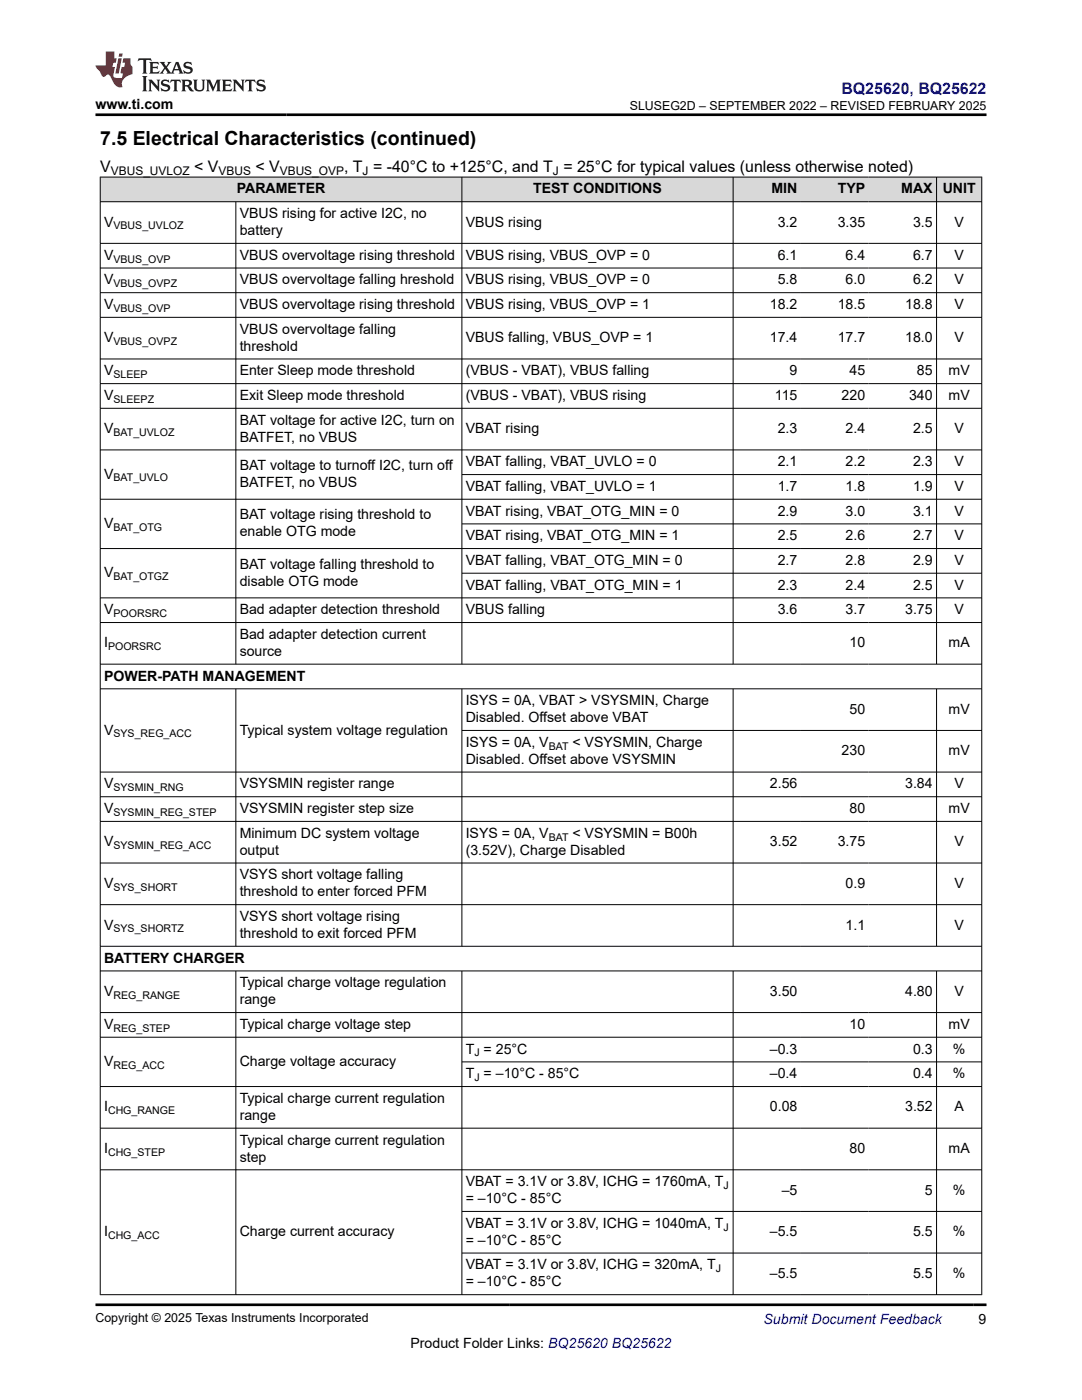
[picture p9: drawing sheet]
<svg xmlns="http://www.w3.org/2000/svg" width="216mm" height="279mm" viewBox="0 0 216 279" stroke-linecap="round" stroke-linejoin="round" font-family="sans-serif">
<defs><g id="words">
<text font-size="3.9" x="20" y="28.8">7.5 Electrical Characteristics (continued)</text>
<text font-size="3.2" fill="#00f" x="167.9" y="18.7">BQ25620, BQ25622</text>
<g font-size="3.2">
<text x="20" y="34.3">V</text>
<text x="38.7" y="34.3">&lt; V</text>
<text x="51" y="34.3">&lt; V</text>
<text x="68.7" y="34.3">, T = -40°C to +125°C, and T = 25°C for typical values (unless otherwise noted)</text>
</g>
<g font-size="2.8">
<text x="19" y="21.8">www.ti.com</text>
<text x="47.2" y="38.6">PARAMETER</text>
<text x="106.4" y="38.6">TEST CONDITIONS</text>
<text x="153.9" y="38.6">MIN</text>
<text x="167.2" y="38.6">TYP</text>
<text x="179.8" y="38.6">MAX</text>
<text x="188.1" y="38.6">UNIT</text>
<text x="20.8" y="45.2">V</text>
<text x="47.8" y="43.5">VBUS rising for active I2C, no</text>
<text x="47.8" y="46.9">battery</text>
<text x="92.9" y="45.2">VBUS rising</text>
<text x="155.2" y="45.2">3.2</text>
<text x="167.1" y="45.2">3.35</text>
<text x="182.2" y="45.2">3.5</text>
<text x="190.4" y="45.2">V</text>
<text x="20.8" y="51.8">V</text>
<text x="47.8" y="51.8">VBUS overvoltage rising threshold</text>
<text x="92.9" y="51.8">VBUS rising, VBUS_OVP = 0</text>
<text x="155.2" y="51.8">6.1</text>
<text x="168.7" y="51.8">6.4</text>
<text x="182.2" y="51.8">6.7</text>
<text x="190.4" y="51.8">V</text>
<text x="20.8" y="56.8">V</text>
<text x="47.8" y="56.8">VBUS overvoltage falling hreshold</text>
<text x="92.9" y="56.8">VBUS rising, VBUS_OVP = 0</text>
<text x="155.2" y="56.8">5.8</text>
<text x="168.7" y="56.8">6.0</text>
<text x="182.2" y="56.8">6.2</text>
<text x="190.4" y="56.8">V</text>
<text x="20.8" y="61.7">V</text>
<text x="47.8" y="61.7">VBUS overvoltage rising threshold</text>
<text x="92.9" y="61.7">VBUS rising, VBUS_OVP = 1</text>
<text x="153.6" y="61.7">18.2</text>
<text x="167.1" y="61.7">18.5</text>
<text x="180.6" y="61.7">18.8</text>
<text x="190.4" y="61.7">V</text>
<text x="20.8" y="68.3">V</text>
<text x="47.8" y="66.6">VBUS overvoltage falling</text>
<text x="47.8" y="70">threshold</text>
<text x="92.9" y="68.3">VBUS falling, VBUS_OVP = 1</text>
<text x="153.6" y="68.3">17.4</text>
<text x="167.1" y="68.3">17.7</text>
<text x="180.6" y="68.3">18.0</text>
<text x="190.4" y="68.3">V</text>
<text x="20.8" y="74.9">V</text>
<text x="47.8" y="74.9">Enter Sleep mode threshold</text>
<text x="92.9" y="74.9">(VBUS - VBAT), VBUS falling</text>
<text x="157.5" y="74.9">9</text>
<text x="169.5" y="74.9">45</text>
<text x="183" y="74.9">85</text>
<text x="189.3" y="74.9">mV</text>
<text x="20.8" y="79.8">V</text>
<text x="47.8" y="79.8">Exit Sleep mode threshold</text>
<text x="92.9" y="79.8">(VBUS - VBAT), VBUS rising</text>
<text x="154.6" y="79.8">115</text>
<text x="167.9" y="79.8">220</text>
<text x="181.4" y="79.8">340</text>
<text x="189.3" y="79.8">mV</text>
<text x="20.8" y="86.4">V</text>
<text x="47.8" y="84.8">BAT voltage for active I2C, turn on</text>
<text x="47.8" y="88.1">BATFET, no VBUS</text>
<text x="92.9" y="86.4">VBAT rising</text>
<text x="155.2" y="86.4">2.3</text>
<text x="168.7" y="86.4">2.4</text>
<text x="182.2" y="86.4">2.5</text>
<text x="190.4" y="86.4">V</text>
<text x="20.8" y="95.5">V</text>
<text x="47.8" y="93.8">BAT voltage to turnoff I2C, turn off</text>
<text x="92.9" y="93.1">VBAT falling, VBAT_UVLO = 0</text>
<text x="155.2" y="93.1">2.1</text>
<text x="168.7" y="93.1">2.2</text>
<text x="182.2" y="93.1">2.3</text>
<text x="190.4" y="93.1">V</text>
<text x="47.8" y="97.2">BATFET, no VBUS</text>
<text x="92.9" y="98">VBAT falling, VBAT_UVLO = 1</text>
<text x="155.2" y="98">1.7</text>
<text x="168.7" y="98">1.8</text>
<text x="182.2" y="98">1.9</text>
<text x="190.4" y="98">V</text>
<text x="20.8" y="105.4">V</text>
<text x="47.8" y="103.7">BAT voltage rising threshold to</text>
<text x="47.8" y="107.1">enable OTG mode</text>
<text x="92.9" y="107.8">VBAT rising, VBAT_OTG_MIN = 1</text>
<text x="92.9" y="102.9">VBAT rising, VBAT_OTG_MIN = 0</text>
<text x="155.2" y="102.9">2.9</text>
<text x="155.2" y="107.8">2.5</text>
<text x="168.7" y="102.9">3.0</text>
<text x="168.7" y="107.8">2.6</text>
<text x="182.2" y="102.9">3.1</text>
<text x="182.2" y="107.8">2.7</text>
<text x="190.4" y="102.9">V</text>
<text x="190.4" y="107.8">V</text>
<text x="47.8" y="113.5">BAT voltage falling threshold to</text>
<text x="92.9" y="112.7">VBAT falling, VBAT_OTG_MIN = 0</text>
<text x="155.2" y="112.7">2.7</text>
<text x="168.7" y="112.7">2.8</text>
<text x="182.2" y="112.7">2.9</text>
<text x="190.4" y="112.7">V</text>
<text x="20.8" y="115.2">V</text>
<text x="47.8" y="116.9">disable OTG mode</text>
<text x="92.9" y="117.7">VBAT falling, VBAT_OTG_MIN = 1</text>
<text x="155.2" y="117.7">2.3</text>
<text x="168.7" y="117.7">2.4</text>
<text x="182.2" y="117.7">2.5</text>
<text x="190.4" y="117.7">V</text>
<text x="20.8" y="122.6">V</text>
<text x="47.8" y="122.6">Bad adapter detection threshold</text>
<text x="92.9" y="122.6">VBUS falling</text>
<text x="155.2" y="122.6">3.6</text>
<text x="168.7" y="122.6">3.7</text>
<text x="180.6" y="122.6">3.75</text>
<text x="190.4" y="122.6">V</text>
<text x="20.8" y="129.2">I</text>
<text x="47.8" y="127.5">Bad adapter detection current</text>
<text x="47.8" y="130.9">source</text>
<text x="169.5" y="129.2">10</text>
<text x="189.3" y="129.2">mA</text>
<text x="20.8" y="135.8">POWER-PATH MANAGEMENT</text>
<text x="92.9" y="140.7">ISYS = 0A, VBAT &gt; VSYSMIN, Charge</text>
<text x="169.5" y="142.4">50</text>
<text x="189.3" y="142.4">mV</text>
<text x="20.8" y="146.6">V</text>
<text x="47.8" y="146.6">Typical system voltage regulation</text>
<text x="92.9" y="149.1">ISYS = 0A, V</text>
<text x="92.9" y="144.1">Disabled. Offset above VBAT</text>
<text x="114.2" y="149.1">&lt; VSYSMIN, Charge</text>
<text x="92.9" y="152.4">Disabled. Offset above VSYSMIN</text>
<text x="167.9" y="150.7">230</text>
<text x="189.3" y="150.7">mV</text>
<text x="20.8" y="157.4">V</text>
<text x="47.8" y="157.4">VSYSMIN register range</text>
<text x="153.6" y="157.4">2.56</text>
<text x="180.6" y="157.4">3.84</text>
<text x="190.4" y="157.4">V</text>
<text x="20.8" y="162.3">V</text>
<text x="47.8" y="162.3">VSYSMIN register step size</text>
<text x="47.8" y="167.2">Minimum DC system voltage</text>
<text x="92.9" y="167.2">ISYS = 0A, V</text>
<text x="114.2" y="167.2">&lt; VSYSMIN = B00h</text>
<text x="169.5" y="162.3">80</text>
<text x="189.3" y="162.3">mV</text>
<text x="20.8" y="168.9">V</text>
<text x="47.8" y="170.6">output</text>
<text x="92.9" y="170.6">(3.52V), Charge Disabled</text>
<text x="153.6" y="168.9">3.52</text>
<text x="167.1" y="168.9">3.75</text>
<text x="190.4" y="168.9">V</text>
<text x="20.8" y="177.2">V</text>
<text x="47.8" y="175.5">VSYS short voltage falling</text>
<text x="47.8" y="178.9">threshold to enter forced PFM</text>
<text x="168.7" y="177.2">0.9</text>
<text x="190.4" y="177.2">V</text>
<text x="20.8" y="185.5">V</text>
<text x="47.8" y="183.8">VSYS short voltage rising</text>
<text x="168.7" y="185.5">1.1</text>
<text x="190.4" y="185.5">V</text>
<text x="47.8" y="187.2">threshold to exit forced PFM</text>
<text x="20.8" y="192.1">BATTERY CHARGER</text>
<text x="47.8" y="197">Typical charge voltage regulation</text>
<text x="20.8" y="198.7">V</text>
<text x="47.8" y="200.4">range</text>
<text x="153.6" y="198.7">3.50</text>
<text x="180.6" y="198.7">4.80</text>
<text x="190.4" y="198.7">V</text>
<text x="20.8" y="205.4">V</text>
<text x="47.8" y="205.4">Typical charge voltage step</text>
<text x="169.5" y="205.4">10</text>
<text x="189.3" y="205.4">mV</text>
<text x="20.8" y="212.7">V</text>
<text x="47.8" y="212.7">Charge voltage accuracy</text>
<text x="92.9" y="215.2">T = –10°C - 85°C</text>
<text x="92.9" y="210.3">T = 25°C</text>
<text x="153.6" y="210.3">–0.3</text>
<text x="153.6" y="215.2">–0.4</text>
<text x="182.2" y="210.3">0.3</text>
<text x="182.2" y="215.2">0.4</text>
<text x="190.1" y="210.3">%</text>
<text x="190.1" y="215.2">%</text>
<text x="20.8" y="221.8">I</text>
<text x="47.8" y="220.1">Typical charge current regulation</text>
<text x="153.6" y="221.8">0.08</text>
<text x="180.6" y="221.8">3.52</text>
<text x="190.4" y="221.8">A</text>
<text x="47.8" y="223.5">range</text>
<text x="20.8" y="230.1">I</text>
<text x="47.8" y="228.4">Typical charge current regulation</text>
<text x="47.8" y="231.8">step</text>
<text x="169.5" y="230.1">80</text>
<text x="189.3" y="230.1">mA</text>
<text x="92.9" y="236.7">VBAT = 3.1V or 3.8V, ICHG = 1760mA, T</text>
<text x="156" y="238.4">–5</text>
<text x="184.5" y="238.4">5</text>
<text x="190.1" y="238.4">%</text>
<text x="92.9" y="240.1">= –10°C - 85°C</text>
<text x="92.9" y="245">VBAT = 3.1V or 3.8V, ICHG = 1040mA, T</text>
<text x="20.8" y="246.7">I</text>
<text x="47.8" y="246.7">Charge current accuracy</text>
<text x="92.9" y="248.4">= –10°C - 85°C</text>
<text x="153.6" y="246.7">–5.5</text>
<text x="182.2" y="246.7">5.5</text>
<text x="190.1" y="246.7">%</text>
<text x="92.9" y="253.3">VBAT = 3.1V or 3.8V, ICHG = 320mA, T</text>
<text x="92.9" y="256.7">= –10°C - 85°C</text>
<text x="153.6" y="255">–5.5</text>
<text x="182.2" y="255">5.5</text>
<text x="190.1" y="255">%</text>
<text x="81.9" y="269">Product Folder Links: BQ25620 BQ25622</text>
<text x="195.3" y="264.2">9</text>
</g>
<text font-size="2.8" fill="#00f" x="152.4" y="264.2">Submit Document Feedback</text>
<g font-size="2.5">
<text x="125.7" y="21.9">SLUSEG2D – SEPTEMBER 2022 – REVISED FEBRUARY 2025</text>
<text x="19" y="263.9">Copyright © 2025 Texas Instruments Incorporated</text>
</g>
<g font-size="2.4">
<text x="22.1" y="34.9">VBUS_UVLOZ</text>
<text x="43.6" y="34.9">VBUS</text>
<text x="55.8" y="34.9">VBUS_OVP</text>
<text x="72.4" y="34.9">J</text>
<text x="110.3" y="34.9">J</text>
</g>
<g font-size="2.1">
<text x="22.6" y="45.8">VBUS_UVLOZ</text>
<text x="22.6" y="52.4">VBUS_OVP</text>
<text x="22.6" y="57.3">VBUS_OVPZ</text>
<text x="22.6" y="62.2">VBUS_OVP</text>
<text x="22.6" y="68.9">VBUS_OVPZ</text>
<text x="22.6" y="75.5">SLEEP</text>
<text x="22.6" y="80.4">SLEEPZ</text>
<text x="22.6" y="87">BAT_UVLOZ</text>
<text x="22.6" y="96.1">BAT_UVLO</text>
<text x="22.6" y="105.9">BAT_OTG</text>
<text x="22.6" y="115.8">BAT_OTGZ</text>
<text x="22.6" y="123.2">POORSRC</text>
<text x="21.6" y="129.8">POORSRC</text>
<text x="22.6" y="147.2">SYS_REG_ACC</text>
<text x="109.5" y="149.6">BAT</text>
<text x="22.6" y="157.9">SYSMIN_RNG</text>
<text x="22.6" y="162.8">SYSMIN_REG_STEP</text>
<text x="109.5" y="167.8">BAT</text>
<text x="22.6" y="169.5">SYSMIN_REG_ACC</text>
<text x="22.6" y="177.8">SYS_SHORT</text>
<text x="22.6" y="186.1">SYS_SHORTZ</text>
<text x="22.6" y="199.3">REG_RANGE</text>
<text x="22.6" y="205.9">REG_STEP</text>
<text x="22.6" y="213.3">REG_ACC</text>
<text x="94.7" y="215.8">J</text>
<text x="94.7" y="210.8">J</text>
<text x="21.6" y="222.4">CHG_RANGE</text>
<text x="21.6" y="230.7">CHG_STEP</text>
<text x="144.4" y="237.3">J</text>
<text x="144.4" y="245.6">J</text>
<text x="21.6" y="247.3">CHG_ACC</text>
<text x="142.8" y="253.9">J</text>
</g>
</g></defs>
<g fill="#d8d8d8">
<path d="M20 35.3h175.9v5h-175.9z" fill-rule="evenodd"/>
<path d="M20.1 35.4h72v4.8h-72z" fill-rule="evenodd"/>
<path d="M92.2 35.4h54v4.8h-54z" fill-rule="evenodd"/>
<path d="M146.3 35.4h13.5v4.8h-13.5z" fill-rule="evenodd"/>
<path d="M159.8 35.4h13.5v4.8h-13.5z" fill-rule="evenodd"/>
<path d="M173.3 35.4h13.5v4.8h-13.5z" fill-rule="evenodd"/>
<path d="M186.9 35.4h8.9v4.8h-8.9z" fill-rule="evenodd"/>
</g>
<g fill="none" stroke="#000" stroke-width=".2">
<path d="M19.9 35.3h176.1M20 35.3v223.1M92.2 35.3v97.3M146.3 35.3v97.3M186.9 35.3v97.3M195.9 35.3v223.1M19.9 40.3h176.1M19.9 48.6h176.1M19.9 53.5h176.1M19.9 58.4h176.1M47.1 40.3v92.3M19.9 63.3h176.1"/>
<path d="M19.9 71.6h176.1M19.9 76.6h176.1M19.9 81.5h176.1M19.9 89.8h176.1M92.2 94.7h103.8M196 99.6h-176.1M19.9 109.5h176.1M92.2 104.6h103.8M92.2 114.4h103.8M196 119.3h-176.1M19.9 124.2h176.1M19.9 132.5h176.1"/>
<path d="M19.9 137.5h176.1M47.1 137.5v51.4M92.2 137.5v51.4M146.3 137.5v51.4M186.9 137.5v51.4M19.9 154.1h176.1M19.9 159h176.1M92.2 145.8h103.8M19.9 163.9h176.1M19.9 172.2h176.1M19.9 180.5h176.1M19.9 188.9h176.1"/>
<path d="M19.9 193.8h176.1M47.1 193.8v64.6M92.2 193.8v64.6M146.3 193.8v64.6M186.9 193.8v64.6M19.9 202.1h176.1M19.9 207h176.1M92.2 211.9h103.8M196 216.8h-176.1M19.9 225.2h176.1M19.9 233.5h176.1M92.2 241.8h103.8"/>
<path d="M92.2 250.1h103.8M196 258.4h-176.1"/>
</g>
<path d="M27.7 11.6l-.2 .6 .5-.2h.6v.1v2.2l-.2 .4h1l-.2-.4v-2.2v-.1h.5l.5 .2-.1-.6zM29.8 12.4l.2 .3v1.6l-.2 .4h1.9l.1-.6a1.08 1.08 0 0 1-1.3 .2v-.7h.6l.4 .2v-.7l-.4 .2h-.6v-.5l.2-.2a1 1 0 0 1 1 .3l-.1-.5zM31.8 12.4l1 1.1-1 1.2h.9l-.2-.2 .4-.8 .5 .8-.2 .2h1.6l-.2-.2 .1-.5h1l.1 .5-.1 .2h.9l-.2-.4-.8-1.9h-.5l-1 2.1-.8-1.1 .9-1h-.8l.2 .2-.5 .6-.3-.6 .1-.2zM35.2 12.8l.4 1h-.8zM36.8 12.5a.65 .65 0 0 0-.2 .7 .65 .65 0 0 0 .6 .5l.7 .1 .1 .3a.79 .79 0 0 1-.7 .4 .79 .79 0 0 1-.7-.5l.1 .7 .2-.1a.93 .93 0 0 0 1.1 0 .93 .93 0 0 0 .4-.9 1.46 1.46 0 0 0-1.2-.6l-.1-.3a1.09 1.09 0 0 1 1.2 .2l-.2-.6-.1 .1-.6-.2zM28.4 15.2l.2 .4v2.2l-.2 .4h1l-.2-.4v-2.2l.2-.4zM29.6 15.9l.2 .4v1.5l-.2 .4h.8l-.3-.4v-1.3l1.7 1.8v-2l.2-.4h-.8l.2 .2 .1 1.1-1.2-1.3zM32.3 16a.65 .65 0 0 0-.2 .8 .65 .65 0 0 0 .7 .4l.6 .2 .1 .2a.79 .79 0 0 1-.7 .4 .79 .79 0 0 1-.7-.5l.1 .7 .2-.1a.93 .93 0 0 0 1.1 .1 .93 .93 0 0 0 .4-1 1.46 1.46 0 0 0-1.2-.5l-.1-.4a1.09 1.09 0 0 1 1.2 .2l-.2-.6-.1 .1-.6-.1zM34.1 15.9l-.1 .6a.63 .63 0 0 1 .7-.3l.1 1.6-.3 .4h1l-.2-.4v-1.6a.66 .66 0 0 1 .8 .3l-.1-.6zM36.2 15.9l.2 .4v1.5l-.2 .4h.9l-.2-.2v-.7h.5l.1 .2a.79 .79 0 0 0 1.2 .6l-1-.9a.61 .61 0 0 0 .6-.6 .61 .61 0 0 0-.5-.7zM36.9 16.2h.2a.47 .47 0 0 1 .5 .1 .47 .47 0 0 1 .1 .5l-.2 .1-.6 .1zM38.5 15.9l.2 .2a2.27 2.27 0 0 0 .4 2 1.04 1.04 0 0 0 1.7-.7v-1.3l.2-.2h-.8l.2 .4v1.1a.6 .6 0 0 1-.6 .6 .6 .6 0 0 1-.6-.6v-1.1l.3-.4zM41.1 15.9l.2 .4v1.5l-.2 .4h.7l-.2-.4v-1.4l.9 1.9 .8-1.9v1.4l-.2 .4h1l-.3-.4v-1.5l.3-.4h-.8l-.7 1.5-.7-1.5zM44.3 15.9l.2 .4v1.5l-.2 .4h1.9l.1-.6a1.09 1.09 0 0 1-1.3 .2v-.7h.6l.4 .2v-.6l-.4 .2h-.6v-.6l.2-.1a1.01 1.01 0 0 1 1 .3l-.1-.6zM46.4 15.9l.3 .4v1.5l-.3 .4h.8l-.2-.4v-1.3l1.6 1.8v-2l.2-.4h-.7l.2 .2v1.1l-1.2-1.3zM49 15.9l-.1 .6a.63 .63 0 0 1 .8-.3v1.6l-.3 .4h1l-.2-.4v-1.6a.66 .66 0 0 1 .8 .3l-.1-.6zM51.4 16a.65 .65 0 0 0-.2 .8 .65 .65 0 0 0 .6 .4l.6 .2 .2 .2a.79 .79 0 0 1-.8 .4 .79 .79 0 0 1-.6-.5l.1 .7 .2-.1a.93 .93 0 0 0 1 .1 .93 .93 0 0 0 .5-1 1.46 1.46 0 0 0-1.3-.5l-.1-.4a1.09 1.09 0 0 1 1.3 .2l-.2-.6-.2 .1-.5-.1z" fill="#231f20"/>
<path d="M21.1 10.3v2.7h-2.1l.1 .4 .9 1a.95 .95 0 0 0 .9 .9 .59 .59 0 0 1 .6-.4 .59 .59 0 0 1 .5 .3l.4 .8a1.59 1.59 0 0 0 2.1 1.4 1.61 1.61 0 0 1 1-2.3l1-.3-.1-1.5a1.59 1.59 0 0 1-.4-1.7h-1.4l-.2 .9h.5l-.1 .9h-.5l-.2 .9v.3l.4 .1-.2 .9h-.6a.73 .73 0 0 1-1.1-.7l.3-1.5h-.5l.2-.9h.5l.2-.9h-.5v-1.3zM23.6 11.6l-.6 3.1h.7l.6-3.1zM23.8 10.7l-.1 .6h.7l.1-.6z" fill="#ed1c24"/>
<path d="M19 22.9h177.8M19 260.4h177.8" fill="none" stroke="#000" stroke-width=".53"/>
<use href="#words"/>
</svg>
